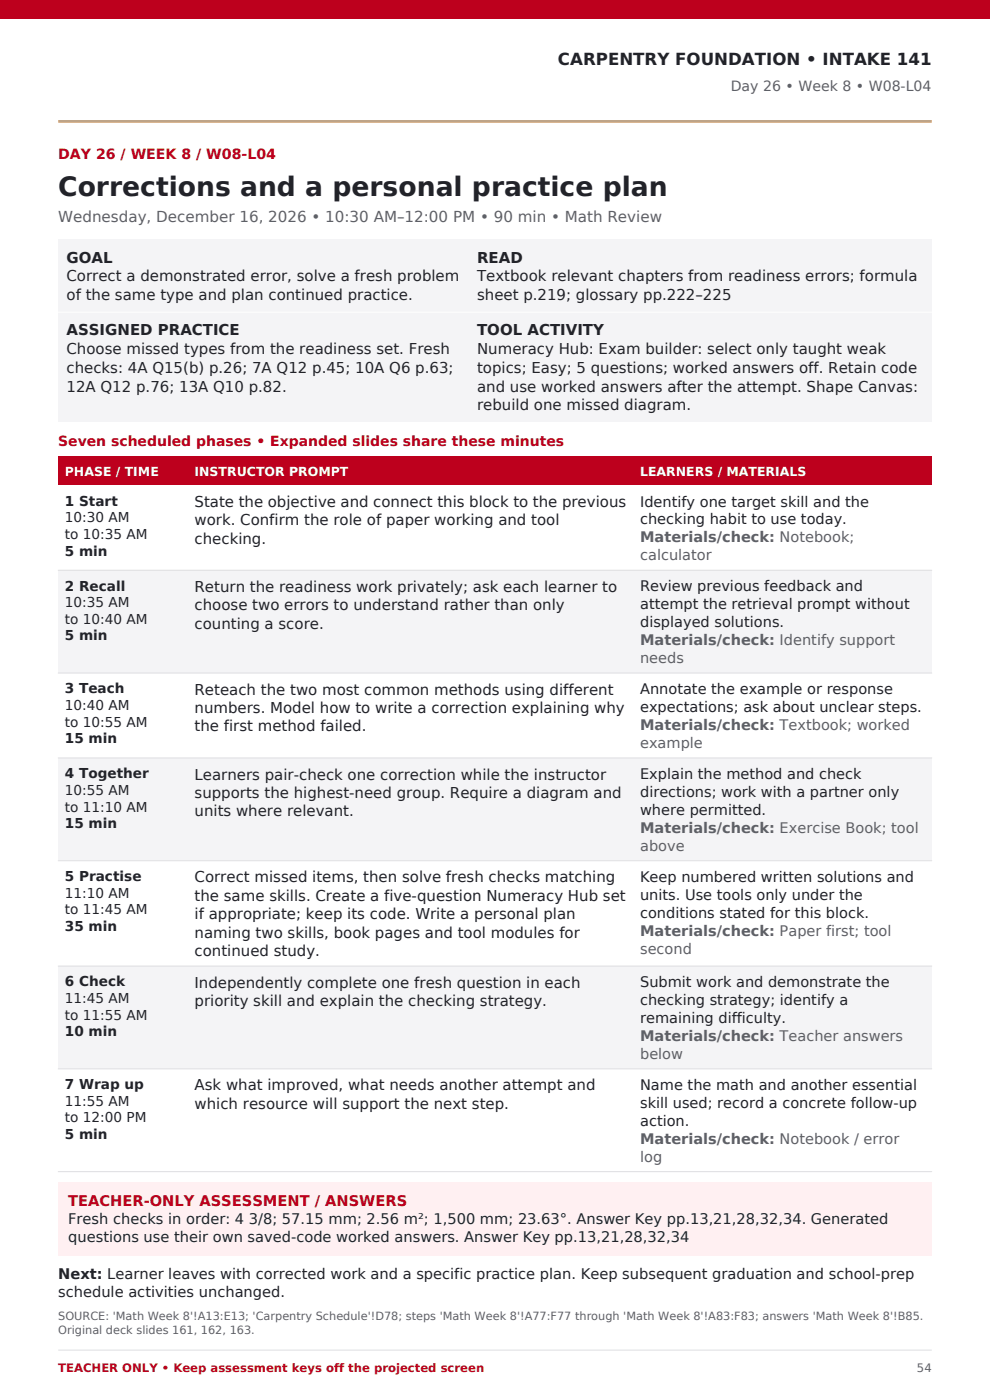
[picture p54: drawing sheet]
<svg xmlns="http://www.w3.org/2000/svg" width="210mm" height="297mm" viewBox="0 0 210 297" stroke-linecap="round" stroke-linejoin="round" font-family="sans-serif">
<defs><g id="words">
<text font-size="5.6" fill="#222329" x="12.3" y="41.5">Corrections and a personal practice plan</text>
<text font-size="3.5" fill="#222329" x="118.4" y="13.8">CARPENTRY FOUNDATION • INTAKE 141</text>
<text font-size="3.2" fill="#5d6068" x="12.3" y="47.2">Wednesday, December 16, 2026 • 10:30 AM–12:00 PM • 90 min • Math Review</text>
<g font-size="3.2" fill="#222329">
<text x="14.1" y="55.7">GOAL</text>
<text x="14.1" y="59.7">Correct a demonstrated error, solve a fresh problem</text>
<text x="101.2" y="55.7">READ</text>
<text x="101.2" y="59.7">Textbook relevant chapters from readiness errors; formula</text>
<text x="14.1" y="63.7">of the same type and plan continued practice.</text>
<text x="101.2" y="63.7">sheet p.219; glossary pp.222–225</text>
<text x="14.1" y="71.2">ASSIGNED PRACTICE</text>
<text x="101.2" y="71.2">TOOL ACTIVITY</text>
<text x="14.1" y="75.1">Choose missed types from the readiness set. Fresh</text>
<text x="101.2" y="75.1">Numeracy Hub: Exam builder: select only taught weak</text>
<text x="14.1" y="79.1">checks: 4A Q15(b) p.26; 7A Q12 p.45; 10A Q6 p.63;</text>
<text x="14.1" y="83.1">12A Q12 p.76; 13A Q10 p.82.</text>
<text x="101.2" y="79.1">topics; Easy; 5 questions; worked answers off. Retain code</text>
<text x="101.2" y="83.1">and use worked answers after the attempt. Shape Canvas:</text>
<text x="101.2" y="87">rebuild one missed diagram.</text>
<text x="41.3" y="107.6">State the objective and connect this block to the previous</text>
<text x="41.3" y="111.5">work. Confirm the role of paper working and tool</text>
<text x="41.3" y="115.4">checking.</text>
<text x="41.3" y="125.6">Return the readiness work privately; ask each learner to</text>
<text x="41.3" y="129.5">choose two errors to understand rather than only</text>
<text x="41.3" y="133.4">counting a score.</text>
<text x="41.3" y="147.4">Reteach the two most common methods using different</text>
<text x="41.3" y="151.3">numbers. Model how to write a correction explaining why</text>
<text x="41.3" y="155.2">the first method failed.</text>
<text x="41.3" y="165.4">Learners pair-check one correction while the instructor</text>
<text x="41.3" y="169.3">supports the highest-need group. Require a diagram and</text>
<text x="41.3" y="173.2">units where relevant.</text>
<text x="41.3" y="187.2">Correct missed items, then solve fresh checks matching</text>
<text x="41.3" y="191.1">the same skills. Create a five-question Numeracy Hub set</text>
<text x="41.3" y="195">if appropriate; keep its code. Write a personal plan</text>
<text x="41.3" y="198.9">naming two skills, book pages and tool modules for</text>
<text x="41.3" y="202.8">continued study.</text>
<text x="41.3" y="209.5">Independently complete one fresh question in each</text>
<text x="41.3" y="213.4">priority skill and explain the checking strategy.</text>
<text x="41.3" y="231.3">Ask what improved, what needs another attempt and</text>
<text x="41.3" y="235.2">which resource will support the next step.</text>
</g>
<g font-size="3.1" fill="#222329">
<text x="135.8" y="107.5">Identify one target skill and the</text>
<text x="135.8" y="111.3">checking habit to use today.</text>
<text x="135.8" y="125.5">Review previous feedback and</text>
<text x="135.8" y="129.3">attempt the retrieval prompt without</text>
<text x="135.8" y="133.1">displayed solutions.</text>
<text x="135.8" y="147.3">Annotate the example or response</text>
<text x="135.8" y="151.1">expectations; ask about unclear steps.</text>
<text x="135.8" y="165.3">Explain the method and check</text>
<text x="135.8" y="169.1">directions; work with a partner only</text>
<text x="135.8" y="172.9">where permitted.</text>
<text x="135.8" y="187.1">Keep numbered written solutions and</text>
<text x="135.8" y="190.9">units. Use tools only under the</text>
<text x="135.8" y="194.7">conditions stated for this block.</text>
<text x="135.8" y="209.4">Submit work and demonstrate the</text>
<text x="135.8" y="213.2">checking strategy; identify a</text>
<text x="135.8" y="217">remaining difficulty.</text>
<text x="135.8" y="231.3">Name the math and another essential</text>
<text x="135.8" y="235">skill used; record a concrete follow-up</text>
<text x="135.8" y="238.8">action.</text>
<text x="14.5" y="259.7">Fresh checks in order: 4 3/8; 57.15 mm; 2.56 m²; 1,500 mm; 23.63°. Answer Key pp.13,21,28,32,34. Generated</text>
<text x="14.5" y="263.5">questions use their own saved-code worked answers. Answer Key pp.13,21,28,32,34</text>
<text x="12.3" y="271.2">Next: Learner leaves with corrected work and a specific practice plan. Keep subsequent graduation and school-prep</text>
<text x="12.3" y="275.1">schedule activities unchanged.</text>
</g>
<g font-size="3.1" fill="#5d6068">
<text x="135.8" y="115.1">Materials/check: Notebook;</text>
<text x="135.8" y="118.9">calculator</text>
<text x="135.8" y="136.9">Materials/check: Identify support</text>
<text x="135.8" y="140.7">needs</text>
<text x="135.8" y="154.9">Materials/check: Textbook; worked</text>
<text x="135.8" y="158.7">example</text>
<text x="135.8" y="176.7">Materials/check: Exercise Book; tool</text>
<text x="135.8" y="180.5">above</text>
<text x="135.8" y="198.5">Materials/check: Paper first; tool</text>
<text x="135.8" y="202.3">second</text>
<text x="135.8" y="220.8">Materials/check: Teacher answers</text>
<text x="135.8" y="224.6">below</text>
<text x="135.8" y="242.6">Materials/check: Notebook / error</text>
<text x="135.8" y="246.4">log</text>
</g>
<text font-size="3.1" fill="#bd001d" x="14.5" y="255.9">TEACHER-ONLY ASSESSMENT / ANSWERS</text>
<text font-size="3" fill="#5d6068" x="155" y="19.4">Day 26 • Week 8 • W08-L04</text>
<g font-size="3" fill="#bd001d">
<text x="12.3" y="33.7">DAY 26 / WEEK 8 / W08-L04</text>
<text x="12.3" y="94.7">Seven scheduled phases • Expanded slides share these minutes</text>
</g>
<g font-size="2.9" fill="#222329">
<text x="13.8" y="107.3">1 Start</text>
<text x="13.8" y="110.8">10:30 AM</text>
<text x="13.8" y="114.3">to 10:35 AM</text>
<text x="13.8" y="117.9">5 min</text>
<text x="13.8" y="125.3">2 Recall</text>
<text x="13.8" y="128.8">10:35 AM</text>
<text x="13.8" y="132.3">to 10:40 AM</text>
<text x="13.8" y="135.9">5 min</text>
<text x="13.8" y="147.1">3 Teach</text>
<text x="13.8" y="150.6">10:40 AM</text>
<text x="13.8" y="154.1">to 10:55 AM</text>
<text x="13.8" y="157.7">15 min</text>
<text x="13.8" y="165.1">4 Together</text>
<text x="13.8" y="168.6">10:55 AM</text>
<text x="13.8" y="172.2">to 11:10 AM</text>
<text x="13.8" y="175.7">15 min</text>
<text x="13.8" y="186.9">5 Practise</text>
<text x="13.8" y="190.4">11:10 AM</text>
<text x="13.8" y="194">to 11:45 AM</text>
<text x="13.8" y="197.5">35 min</text>
<text x="13.8" y="209.3">6 Check</text>
<text x="13.8" y="212.8">11:45 AM</text>
<text x="13.8" y="216.3">to 11:55 AM</text>
<text x="13.8" y="219.8">10 min</text>
<text x="13.8" y="231.1">7 Wrap up</text>
<text x="13.8" y="234.6">11:55 AM</text>
<text x="13.8" y="238.1">to 12:00 PM</text>
<text x="13.8" y="241.6">5 min</text>
</g>
<g font-size="2.6" fill="#fff">
<text x="13.8" y="100.9">PHASE / TIME</text>
<text x="41.3" y="100.9">INSTRUCTOR PROMPT</text>
<text x="135.8" y="100.9">LEARNERS / MATERIALS</text>
</g>
<text font-size="2.5" fill="#bd001d" x="12.3" y="291">TEACHER ONLY • Keep assessment keys off the projected screen</text>
<text font-size="2.5" fill="#5d6068" x="194.5" y="291">54</text>
<g font-size="2.4" fill="#5d6068">
<text x="12.3" y="279.9">SOURCE: 'Math Week 8'!A13:E13; 'Carpentry Schedule'!D78; steps 'Math Week 8'!A77:F77 through 'Math Week 8'!A83:F83; answers 'Math Week 8'!B85.</text>
<text x="12.3" y="282.9">Original deck slides 161, 162, 163.</text>
</g>
</g></defs>
<path d="M0 0h210v3.9h-210z" fill-rule="evenodd" fill="#bd001d"/>
<path d="M12.3 25.8h185.4" fill="none" stroke="#d7a52b" stroke-width=".53"/>
<path d="M12.3 50.8h185.4v38.8h-185.4z" fill-rule="evenodd" fill="#f4f4f6"/>
<path d="M12.3 66.2h185.4" fill="none" stroke="#fff" stroke-width=".21"/>
<path d="M12.3 96.8h185.4v6.2h-185.4z" fill-rule="evenodd" fill="#bd001d"/>
<path d="M12.3 103h185.4v18h-185.4z" fill-rule="evenodd" fill="#fff"/>
<path d="M12.3 121h185.4v21.8h-185.4z" fill-rule="evenodd" fill="#f4f4f6"/>
<path d="M12.3 142.8h185.4v18h-185.4z" fill-rule="evenodd" fill="#fff"/>
<path d="M12.3 160.8h185.4v21.8h-185.4z" fill-rule="evenodd" fill="#f4f4f6"/>
<path d="M12.3 182.6h185.4v22.3h-185.4z" fill-rule="evenodd" fill="#fff"/>
<path d="M12.3 204.9h185.4v21.9h-185.4z" fill-rule="evenodd" fill="#f4f4f6"/>
<path d="M12.3 226.8h185.4v21.8h-185.4z" fill-rule="evenodd" fill="#fff"/>
<path d="M12.3 121h185.4M12.3 142.8h185.4M12.3 160.8h185.4M12.3 182.6h185.4M12.3 204.9h185.4M12.3 226.8h185.4M12.3 248.6h185.4" fill="none" stroke="#dddee2" stroke-width=".21"/>
<path d="M12.3 250.7h185.4v15.7h-185.4z" fill-rule="evenodd" fill="#fff0f2"/>
<path d="M12.3 286.4h185.4" fill="none" stroke="#dddee2" stroke-width=".21"/>
<use href="#words"/>
</svg>
